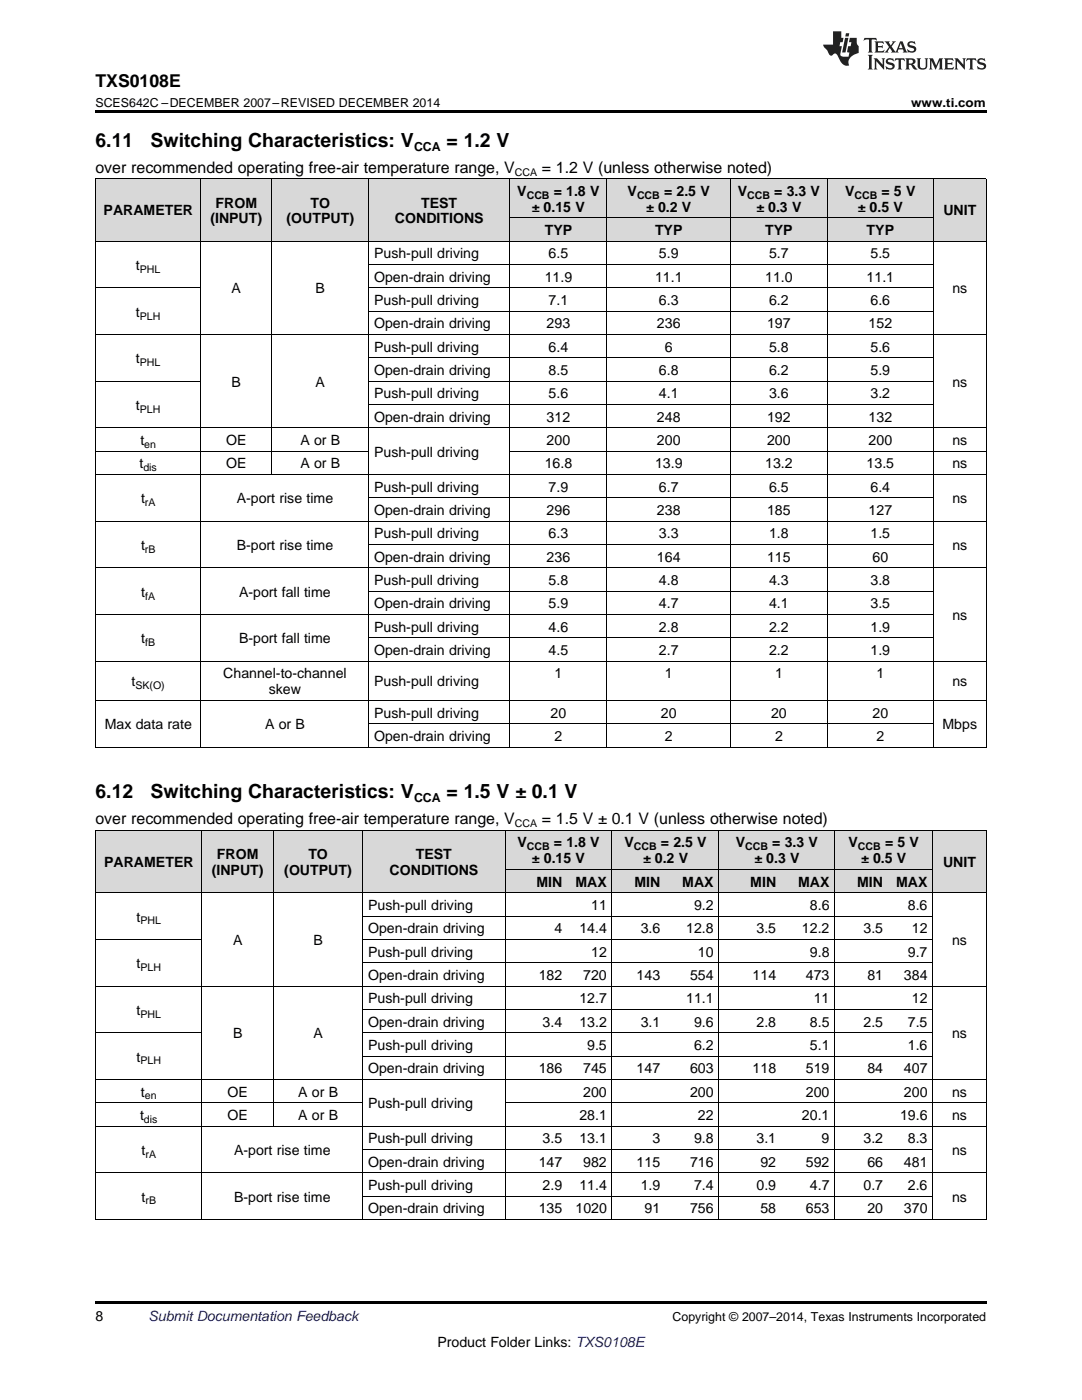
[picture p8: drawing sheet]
<svg xmlns="http://www.w3.org/2000/svg" width="216mm" height="279mm" viewBox="0 0 216 279" stroke-linecap="round" stroke-linejoin="round" font-family="sans-serif">
<defs><g id="words">
<g font-size="3.9">
<text x="19" y="29.3">6.11</text>
<text x="30.1" y="29.3">Switching Characteristics: V</text>
<text x="89.1" y="29.3">= 1.2 V</text>
<text x="19" y="159.3">6.12</text>
<text x="30.1" y="159.3">Switching Characteristics: V</text>
<text x="89.1" y="159.3">= 1.5 V ± 0.1 V</text>
</g>
<text font-size="3.5" x="19" y="17.3">TXS0108E</text>
<g font-size="3.2">
<text x="19" y="34.4">over recommended operating free-air temperature range, V</text>
<text x="108.1" y="34.4">= 1.2 V (unless otherwise noted)</text>
<text x="19" y="164.5">over recommended operating free-air temperature range, V</text>
<text x="108.1" y="164.5">= 1.5 V ± 0.1 V (unless otherwise noted)</text>
</g>
<g font-size="2.8">
<text x="43" y="41.4">FROM</text>
<text x="61.9" y="41.4">TO</text>
<text x="84" y="41.4">TEST</text>
<text x="103.2" y="39.1">V</text>
<text x="110.5" y="39.1">= 1.8 V</text>
<text x="125.2" y="39.1">V</text>
<text x="132.5" y="39.1">= 2.5 V</text>
<text x="147.2" y="39.1">V</text>
<text x="154.5" y="39.1">= 3.3 V</text>
<text x="168.6" y="39.1">V</text>
<text x="175.9" y="39.1">= 5 V</text>
<text x="20.7" y="43">PARAMETER</text>
<text x="42" y="44.6">(INPUT)</text>
<text x="57.2" y="44.6">(OUTPUT)</text>
<text x="78.8" y="44.6">CONDITIONS</text>
<text x="106.1" y="42.3">± 0.15 V</text>
<text x="108.7" y="46.9">TYP</text>
<text x="128.9" y="42.3">± 0.2 V</text>
<text x="130.7" y="46.9">TYP</text>
<text x="150.9" y="42.3">± 0.3 V</text>
<text x="152.7" y="46.9">TYP</text>
<text x="171.2" y="42.3">± 0.5 V</text>
<text x="172.9" y="46.9">TYP</text>
<text x="188.2" y="43">UNIT</text>
<text x="27.1" y="53.9">t</text>
<text x="74.6" y="51.6">Push-pull driving</text>
<text x="109.5" y="51.6">6.5</text>
<text x="131.5" y="51.6">5.9</text>
<text x="153.5" y="51.6">5.7</text>
<text x="173.7" y="51.6">5.5</text>
<text x="46.2" y="58.6">A</text>
<text x="63" y="58.6">B</text>
<text x="74.6" y="56.2">Open-drain driving</text>
<text x="108.7" y="56.2">11.9</text>
<text x="130.7" y="56.2">11.1</text>
<text x="152.7" y="56.2">11.0</text>
<text x="172.9" y="56.2">11.1</text>
<text x="190" y="58.6">ns</text>
<text x="27.1" y="63.2">t</text>
<text x="74.6" y="60.9">Push-pull driving</text>
<text x="74.6" y="65.5">Open-drain driving</text>
<text x="109.1" y="65.5">293</text>
<text x="109.5" y="60.9">7.1</text>
<text x="131.1" y="65.5">236</text>
<text x="131.5" y="60.9">6.3</text>
<text x="153.1" y="65.5">197</text>
<text x="153.5" y="60.9">6.2</text>
<text x="173.3" y="65.5">152</text>
<text x="173.7" y="60.9">6.6</text>
<text x="74.6" y="70.2">Push-pull driving</text>
<text x="109.5" y="70.2">6.4</text>
<text x="132.7" y="70.2">6</text>
<text x="153.5" y="70.2">5.8</text>
<text x="173.7" y="70.2">5.6</text>
<text x="27.1" y="72.5">t</text>
<text x="46.2" y="77.2">B</text>
<text x="63" y="77.2">A</text>
<text x="74.6" y="74.9">Open-drain driving</text>
<text x="109.5" y="74.9">8.5</text>
<text x="131.5" y="74.9">6.8</text>
<text x="153.5" y="74.9">6.2</text>
<text x="173.7" y="74.9">5.9</text>
<text x="190" y="77.2">ns</text>
<text x="27.1" y="81.8">t</text>
<text x="74.6" y="79.5">Push-pull driving</text>
<text x="109.5" y="79.5">5.6</text>
<text x="131.5" y="79.5">4.1</text>
<text x="153.5" y="79.5">3.6</text>
<text x="173.7" y="79.5">3.2</text>
<text x="28" y="88.8">t</text>
<text x="45.1" y="88.8">OE</text>
<text x="59.9" y="88.8">A or B</text>
<text x="74.6" y="84.2">Open-drain driving</text>
<text x="109.1" y="84.2">312</text>
<text x="109.1" y="88.8">200</text>
<text x="131.1" y="84.2">248</text>
<text x="131.1" y="88.8">200</text>
<text x="153.1" y="84.2">192</text>
<text x="153.1" y="88.8">200</text>
<text x="173.3" y="84.2">132</text>
<text x="173.3" y="88.8">200</text>
<text x="190" y="88.8">ns</text>
<text x="27.8" y="93.5">t</text>
<text x="45.1" y="93.5">OE</text>
<text x="59.9" y="93.5">A or B</text>
<text x="74.6" y="91.2">Push-pull driving</text>
<text x="108.7" y="93.5">16.8</text>
<text x="130.7" y="93.5">13.9</text>
<text x="152.7" y="93.5">13.2</text>
<text x="172.9" y="93.5">13.5</text>
<text x="190" y="93.5">ns</text>
<text x="28.2" y="100.5">t</text>
<text x="47.2" y="100.5">A-port rise time</text>
<text x="74.6" y="98.1">Push-pull driving</text>
<text x="109.5" y="98.1">7.9</text>
<text x="131.5" y="98.1">6.7</text>
<text x="153.5" y="98.1">6.5</text>
<text x="173.7" y="98.1">6.4</text>
<text x="190" y="100.5">ns</text>
<text x="74.6" y="102.8">Open-drain driving</text>
<text x="74.6" y="107.5">Push-pull driving</text>
<text x="109.1" y="102.8">296</text>
<text x="109.5" y="107.5">6.3</text>
<text x="131.1" y="102.8">238</text>
<text x="131.5" y="107.5">3.3</text>
<text x="153.1" y="102.8">185</text>
<text x="153.5" y="107.5">1.8</text>
<text x="173.3" y="102.8">127</text>
<text x="173.7" y="107.5">1.5</text>
<text x="28.2" y="109.8">t</text>
<text x="47.2" y="109.8">B-port rise time</text>
<text x="74.6" y="112.1">Open-drain driving</text>
<text x="109.1" y="112.1">236</text>
<text x="131.1" y="112.1">164</text>
<text x="153.1" y="112.1">115</text>
<text x="174.1" y="112.1">60</text>
<text x="190" y="109.8">ns</text>
<text x="28.2" y="119.1">t</text>
<text x="47.7" y="119.1">A-port fall time</text>
<text x="74.6" y="116.8">Push-pull driving</text>
<text x="109.5" y="116.8">5.8</text>
<text x="131.5" y="116.8">4.8</text>
<text x="153.5" y="116.8">4.3</text>
<text x="173.7" y="116.8">3.8</text>
<text x="74.6" y="121.4">Open-drain driving</text>
<text x="109.5" y="121.4">5.9</text>
<text x="131.5" y="121.4">4.7</text>
<text x="153.5" y="121.4">4.1</text>
<text x="173.7" y="121.4">3.5</text>
<text x="190" y="123.8">ns</text>
<text x="28.2" y="128.4">t</text>
<text x="47.7" y="128.4">B-port fall time</text>
<text x="74.6" y="126.1">Push-pull driving</text>
<text x="74.6" y="130.7">Open-drain driving</text>
<text x="109.5" y="126.1">4.6</text>
<text x="109.5" y="130.7">4.5</text>
<text x="131.5" y="126.1">2.8</text>
<text x="131.5" y="130.7">2.7</text>
<text x="153.5" y="126.1">2.2</text>
<text x="153.5" y="130.7">2.2</text>
<text x="173.7" y="126.1">1.9</text>
<text x="173.7" y="130.7">1.9</text>
<text x="26.2" y="137">t</text>
<text x="44.6" y="135.4">Channel-to-channel</text>
<text x="74.6" y="137">Push-pull driving</text>
<text x="110.7" y="135.4">1</text>
<text x="132.7" y="135.4">1</text>
<text x="154.7" y="135.4">1</text>
<text x="174.9" y="135.4">1</text>
<text x="190" y="137">ns</text>
<text x="53.6" y="138.6">skew</text>
<text x="74.6" y="143.2">Push-pull driving</text>
<text x="109.9" y="143.2">20</text>
<text x="131.9" y="143.2">20</text>
<text x="153.8" y="143.2">20</text>
<text x="174.1" y="143.2">20</text>
<text x="20.9" y="145.6">Max data rate</text>
<text x="52.9" y="145.6">A or B</text>
<text x="74.6" y="147.9">Open-drain driving</text>
<text x="110.7" y="147.9">2</text>
<text x="132.7" y="147.9">2</text>
<text x="154.7" y="147.9">2</text>
<text x="174.9" y="147.9">2</text>
<text x="188.1" y="145.6">Mbps</text>
<text x="20.8" y="173">PARAMETER</text>
<text x="43.3" y="171.4">FROM</text>
<text x="61.5" y="171.4">TO</text>
<text x="83" y="171.4">TEST</text>
<text x="103.3" y="169.1">V</text>
<text x="106.2" y="172.3">± 0.15</text>
<text x="110.5" y="169.1">= 1.8 V</text>
<text x="114.9" y="172.3">V</text>
<text x="124.6" y="169.1">V</text>
<text x="128.3" y="172.3">± 0.2 V</text>
<text x="131.9" y="169.1">=</text>
<text x="134.4" y="169.1">2.5 V</text>
<text x="146.8" y="169.1">V</text>
<text x="150.5" y="172.3">± 0.3 V</text>
<text x="154.1" y="169.1">=</text>
<text x="156.6" y="169.1">3.3 V</text>
<text x="169.3" y="169.1">V</text>
<text x="171.8" y="172.3">± 0.5 V</text>
<text x="176.6" y="169.1">= 5 V</text>
<text x="188.2" y="173">UNIT</text>
<text x="42.3" y="174.6">(INPUT)</text>
<text x="56.7" y="174.6">(OUTPUT)</text>
<text x="77.8" y="174.6">CONDITIONS</text>
<text x="107" y="177">MIN</text>
<text x="114.8" y="177">MAX</text>
<text x="126.6" y="177">MIN</text>
<text x="136.1" y="177">MAX</text>
<text x="149.7" y="177">MIN</text>
<text x="159.2" y="177">MAX</text>
<text x="171" y="177">MIN</text>
<text x="178.8" y="177">MAX</text>
<text x="27.2" y="183.9">t</text>
<text x="73.4" y="181.6">Push-pull driving</text>
<text x="118" y="181.6">11</text>
<text x="138.5" y="181.6">9.2</text>
<text x="161.6" y="181.6">8.6</text>
<text x="181.2" y="181.6">8.6</text>
<text x="46.5" y="188.6">A</text>
<text x="62.5" y="188.6">B</text>
<text x="73.4" y="186.3">Open-drain driving</text>
<text x="73.4" y="190.9">Push-pull driving</text>
<text x="110.6" y="186.3">4</text>
<text x="115.6" y="186.3">14.4</text>
<text x="118" y="190.9">12</text>
<text x="127.8" y="186.3">3.6</text>
<text x="136.9" y="186.3">12.8</text>
<text x="139.3" y="190.9">10</text>
<text x="151" y="186.3">3.5</text>
<text x="160" y="186.3">12.2</text>
<text x="161.6" y="190.9">9.8</text>
<text x="172.3" y="186.3">3.5</text>
<text x="181.2" y="190.9">9.7</text>
<text x="182" y="186.3">12</text>
<text x="190" y="188.6">ns</text>
<text x="27.2" y="193.3">t</text>
<text x="73.4" y="195.6">Open-drain driving</text>
<text x="107.5" y="195.6">182</text>
<text x="116.4" y="195.6">720</text>
<text x="127" y="195.6">143</text>
<text x="137.7" y="195.6">554</text>
<text x="150.2" y="195.6">114</text>
<text x="160.8" y="195.6">473</text>
<text x="173.1" y="195.6">81</text>
<text x="180.4" y="195.6">384</text>
<text x="27.2" y="202.6">t</text>
<text x="73.4" y="200.2">Push-pull driving</text>
<text x="115.6" y="200.2">12.7</text>
<text x="136.9" y="200.2">11.1</text>
<text x="162.4" y="200.2">11</text>
<text x="182" y="200.2">12</text>
<text x="46.5" y="207.2">B</text>
<text x="62.5" y="207.2">A</text>
<text x="73.4" y="204.9">Open-drain driving</text>
<text x="73.4" y="209.5">Push-pull driving</text>
<text x="108.3" y="204.9">3.4</text>
<text x="115.6" y="204.9">13.2</text>
<text x="117.2" y="209.5">9.5</text>
<text x="127.8" y="204.9">3.1</text>
<text x="138.5" y="204.9">9.6</text>
<text x="138.5" y="209.5">6.2</text>
<text x="151" y="204.9">2.8</text>
<text x="161.6" y="204.9">8.5</text>
<text x="161.6" y="209.5">5.1</text>
<text x="172.3" y="204.9">2.5</text>
<text x="181.2" y="204.9">7.5</text>
<text x="181.2" y="209.5">1.6</text>
<text x="190" y="207.2">ns</text>
<text x="27.2" y="211.9">t</text>
<text x="73.4" y="214.2">Open-drain driving</text>
<text x="107.5" y="214.2">186</text>
<text x="116.4" y="214.2">745</text>
<text x="127" y="214.2">147</text>
<text x="137.7" y="214.2">603</text>
<text x="150.2" y="214.2">118</text>
<text x="160.8" y="214.2">519</text>
<text x="173.1" y="214.2">84</text>
<text x="180.4" y="214.2">407</text>
<text x="28.1" y="218.9">t</text>
<text x="45.4" y="218.9">OE</text>
<text x="59.5" y="218.9">A or B</text>
<text x="73.4" y="221.2">Push-pull driving</text>
<text x="116.4" y="218.9">200</text>
<text x="137.7" y="218.9">200</text>
<text x="160.8" y="218.9">200</text>
<text x="180.4" y="218.9">200</text>
<text x="190" y="218.9">ns</text>
<text x="27.9" y="223.5">t</text>
<text x="45.4" y="223.5">OE</text>
<text x="59.5" y="223.5">A or B</text>
<text x="115.6" y="223.5">28.1</text>
<text x="139.3" y="223.5">22</text>
<text x="160" y="223.5">20.1</text>
<text x="179.6" y="223.5">19.6</text>
<text x="190" y="223.5">ns</text>
<text x="28.3" y="230.5">t</text>
<text x="46.7" y="230.5">A-port rise time</text>
<text x="73.4" y="228.2">Push-pull driving</text>
<text x="73.4" y="232.8">Open-drain driving</text>
<text x="107.5" y="232.8">147</text>
<text x="108.3" y="228.2">3.5</text>
<text x="115.6" y="228.2">13.1</text>
<text x="116.4" y="232.8">982</text>
<text x="127" y="232.8">115</text>
<text x="130.2" y="228.2">3</text>
<text x="137.7" y="232.8">716</text>
<text x="138.5" y="228.2">9.8</text>
<text x="151" y="228.2">3.1</text>
<text x="151.7" y="232.8">92</text>
<text x="160.8" y="232.8">592</text>
<text x="163.9" y="228.2">9</text>
<text x="172.3" y="228.2">3.2</text>
<text x="173.1" y="232.8">66</text>
<text x="180.4" y="232.8">481</text>
<text x="181.2" y="228.2">8.3</text>
<text x="190" y="230.5">ns</text>
<text x="28.3" y="239.8">t</text>
<text x="46.7" y="239.8">B-port rise time</text>
<text x="73.4" y="237.5">Push-pull driving</text>
<text x="108.3" y="237.5">2.9</text>
<text x="115.6" y="237.5">11.4</text>
<text x="127.8" y="237.5">1.9</text>
<text x="138.5" y="237.5">7.4</text>
<text x="151" y="237.5">0.9</text>
<text x="161.6" y="237.5">4.7</text>
<text x="172.3" y="237.5">0.7</text>
<text x="181.2" y="237.5">2.6</text>
<text x="190" y="239.8">ns</text>
<text x="73.4" y="242.1">Open-drain driving</text>
<text x="107.5" y="242.1">135</text>
<text x="114.8" y="242.1">1020</text>
<text x="128.6" y="242.1">91</text>
<text x="137.7" y="242.1">756</text>
<text x="151.7" y="242.1">58</text>
<text x="160.8" y="242.1">653</text>
<text x="173.1" y="242.1">20</text>
<text x="180.4" y="242.1">370</text>
<text x="19" y="263.6">8</text>
<text x="87.3" y="268.9">Product Folder Links: TXS0108E</text>
</g>
<text font-size="2.8" fill="#0000c8" x="29.6" y="263.6">Submit Documentation Feedback</text>
<g font-size="2.5">
<text x="19" y="21.4">SCES642C –DECEMBER 2007–REVISED DECEMBER 2014</text>
<text x="181.8" y="21.4">www.ti.com</text>
<text x="82.6" y="30.1">CCA</text>
<text x="82.6" y="160.1">CCA</text>
<text x="134.2" y="263.6">Copyright © 2007–2014, Texas Instruments Incorporated</text>
</g>
<g font-size="2.1">
<text x="102.7" y="35.1">CCA</text>
<text x="105.1" y="39.7">CCB</text>
<text x="127.1" y="39.7">CCB</text>
<text x="149.1" y="39.7">CCB</text>
<text x="170.5" y="39.7">CCB</text>
<text x="27.9" y="54.5">PHL</text>
<text x="27.9" y="63.8">PLH</text>
<text x="27.9" y="73.1">PHL</text>
<text x="27.9" y="82.4">PLH</text>
<text x="28.8" y="89.4">en</text>
<text x="28.6" y="94.1">dis</text>
<text x="28.9" y="101">rA</text>
<text x="28.9" y="110.3">rB</text>
<text x="29" y="119.7">fA</text>
<text x="29" y="129">fB</text>
<text x="27" y="137.5">SK(O)</text>
<text x="102.7" y="165.1">CCA</text>
<text x="105.1" y="169.7">CCB</text>
<text x="126.5" y="169.7">CCB</text>
<text x="148.7" y="169.7">CCB</text>
<text x="171.2" y="169.7">CCB</text>
<text x="28" y="184.5">PHL</text>
<text x="28" y="193.8">PLH</text>
<text x="28" y="203.1">PHL</text>
<text x="28" y="212.4">PLH</text>
<text x="28.9" y="219.4">en</text>
<text x="28.7" y="224.1">dis</text>
<text x="29" y="231.1">rA</text>
<text x="29" y="240.4">rB</text>
</g>
</g></defs>
<g fill="#d8d8d8">
<path d="M19 165.7h21.4v12.5h-21.4z"/>
<path d="M40.4 165.7h14.2v12.5h-14.2z"/>
<path d="M54.6 165.7h17.8v12.5h-17.8z"/>
<path d="M72.4 165.7h28.4v12.5h-28.4z"/>
<path d="M100.8 173.6h12.5v4.6h-12.5z"/>
<path d="M113.3 173.6h8.9v4.6h-8.9z"/>
<path d="M122.2 173.6h10.6v4.6h-10.6z"/>
<path d="M132.8 173.6h10.7v4.6h-10.7z"/>
<path d="M143.5 173.6h12.4v4.6h-12.4z"/>
<path d="M155.9 173.6h10.7v4.6h-10.7z"/>
<path d="M166.6 173.6h10.7v4.6h-10.7z"/>
<path d="M177.3 173.6h8.9v4.6h-8.9z"/>
<path d="M186.2 165.7h10.6v12.5h-10.6z"/>
<path d="M100.8 165.7h12.5v7.9h-12.5z"/>
<path d="M113.3 165.7h8.9v7.9h-8.9z"/>
<path d="M122.2 165.7h10.6v7.9h-10.6z"/>
<path d="M132.8 165.7h10.7v7.9h-10.7z"/>
<path d="M143.5 165.7h12.4v7.9h-12.4z"/>
<path d="M155.9 165.7h10.7v7.9h-10.7z"/>
<path d="M166.6 165.7h10.7v7.9h-10.7z"/>
<path d="M177.3 165.7h8.9v7.9h-8.9z"/>
<path d="M19 35.7h21.1v12.5h-21.1z"/>
<path d="M40.1 35.7h14.2v12.5h-14.2z"/>
<path d="M54.3 35.7h19.3v12.5h-19.3z"/>
<path d="M73.6 35.7h28.2v12.5h-28.2z"/>
<path d="M101.8 43.5h19.3v4.7h-19.3z"/>
<path d="M121.1 43.5h24.7v4.7h-24.7z"/>
<path d="M145.8 43.5h19.3v4.7h-19.3z"/>
<path d="M165.1 43.5h17.6v4.7h-17.6z"/>
<path d="M182.7 43.5h3.6v4.7h-3.6z"/>
<path d="M186.3 35.7h10.5v12.5h-10.5z"/>
<path d="M101.8 35.7h19.3v7.8h-19.3z"/>
<path d="M121.1 35.7h24.7v7.8h-24.7z"/>
<path d="M145.8 35.7h19.3v7.8h-19.3z"/>
<path d="M165.1 35.7h17.6v7.8h-17.6z"/>
<path d="M182.7 35.7h3.6v7.8h-3.6z"/>
</g>
<path d="M19 22h177.8v.5h-177.8zM19 149.1l.2 .1zM54.2 149.1l.1 .1zM73.5 149.1l.1 .1zM101.7 149.1l.1 .1zM121 149.1l.1 .1zM145.7 149.1l.1 .1zM165 149.1l.1 .1zM182.6 149.1l.1 .1zM186.2 149.1l.1 .1zM196.7 149.1l.1 .1zM19 259.7h177.8v.5h-177.8z" fill="#000"/>
<g fill="none" stroke="#000" stroke-width=".2">
<path d="M19 35.6h177.8M19.1 35.7v113.5M40.1 35.7v113.5M54.2 35.7v59.1M73.5 35.7v113.5M101.7 35.7v113.5M121.1 35.7v113.5M145.7 35.7v113.5M165.1 35.7v113.5M186.2 35.7v113.5M196.8 35.7v113.5M19 57.4h21.1"/>
<path d="M19 48.1h177.8M73.6 57.4h112.6M73.6 52.8h112.6M101.8 43.5h84.4M19 76.1h21.1M19 66.8h177.8M73.6 76.1h112.6M73.6 71.4h112.6M73.6 62.1h112.6M19 94.7h177.8M19 90h54.6M19 85.4h177.8"/>
<path d="M73.6 99.4h112.6M73.6 80.7h112.6M101.8 90h95M19 113.3h177.8M19 104h177.8M73.6 118h112.6M73.6 108.7h112.6M19 139.8h177.8M19 132h177.8M19 122.6h167.2M73.6 127.3h112.6M19 149.1h177.8"/>
<path d="M73.6 144.4h112.6M19 178.2h177.8M19 165.7h177.8M19.1 165.7v77.7M40.3 165.7v77.7M54.6 165.7v59.1M72.3 165.7v77.7M100.8 165.7v77.7M100.8 173.5h85.4M122.1 165.7v77.7M143.5 165.7v77.7M166.6 165.7v77.7"/>
<path d="M186.1 165.7v77.7M196.8 165.7v77.7M19 196.8h177.8M19 187.5h21.4M72.4 192.1h113.8M72.4 187.5h113.8M72.4 182.8h113.8M19 215.4h177.8M19 206.1h21.4M72.4 210.8h113.8M72.4 206.1h113.8M72.4 201.5h113.8"/>
<path d="M19 234.1h177.8M19 224.7h177.8M19 220.1h53.4M72.4 238.7h113.8M72.4 229.4h113.8M100.8 220.1h96M19 243.4h177.8"/>
</g>
<g fill="#231f20">
<path d="M172.5 7.6l-.1 .5 .4-.2h.6v.1v2.1l-.2 .4h.9l-.2-.4v-2.1l.1-.1h.5l.5 .2-.2-.5zM174.5 8.3l.2 .3v1.5l-.2 .4h1.8l.2-.6a1.04 1.04 0 0 1-1.3 .2v-.7h.6l.3 .2v-.6l-.3 .2h-.6v-.6l.8-.1 .4 .3-.2-.5zM176.5 8.3l.9 1.1-.9 1.1h.8l-.2-.2 .4-.7 .5 .7-.2 .2h1.5l-.2-.2 .2-.4h.9l.1 .4-.2 .2h1l-.3-.3-.7-1.9h-.5l-.9 2-.8-1 .9-1h-.8l.1 .3-.4 .5-.3-.6 .1-.2zM179.7 8.6l.4 1h-.7zM181.3 8.4a.63 .63 0 0 0-.2 .7 .63 .63 0 0 0 .6 .4l.6 .2 .1 .2a.75 .75 0 0 1-.7 .4 .75 .75 0 0 1-.6-.5l.1 .7 .1-.1a1.11 1.11 0 0 0 1.5-.6 1.13 1.13 0 0 0-1.2-.8l-.1-.4a1.04 1.04 0 0 1 1.2 .2l-.2-.5-.2 .1-.4-.2zM173.2 10.9l.2 .4v2.2l-.2 .4h1l-.3-.4v-2.2l.3-.4zM174.3 11.6l.3 .4v1.5l-.3 .4h.8l-.2-.4v-1.3l1.5 1.7v-1.9l.2-.4h-.7l.2 .4v.9l-1.1-1.3zM177 11.8a.62 .62 0 0 0-.2 .7 .62 .62 0 0 0 .6 .4l.6 .1 .1 .3a.76 .76 0 0 1-.7 .3 .76 .76 0 0 1-.7-.4l.2 .7 .1-.1a1.11 1.11 0 0 0 1.5-.6 1.13 1.13 0 0 0-1.2-.8l-.1-.4a1.04 1.04 0 0 1 1.2 .2l-.2-.6-.2 .1-.5-.1zM178.7 11.6l-.2 .6a.61 .61 0 0 1 .8-.3v1.6l-.2 .4h.9l-.2-.4v-1.6a.63 .63 0 0 1 .7 .3l-.1-.6zM180.6 11.6l.3 .4v1.5l-.3 .4h1l-.2-.2-.1-.8 .6 .2a.76 .76 0 0 0 1.2 .7l-1-1a.58 .58 0 0 0 .6-.5 .58 .58 0 0 0-.5-.6zM181.4 11.9h.1a.45 .45 0 0 1 .5 .1 .45 .45 0 0 1 .1 .5l-.8 .2zM182.9 11.6l.2 .2a2.17 2.17 0 0 0 .3 1.9 .99 .99 0 0 0 1.6-.6v-1.1l.2-.4h-.7l.2 .2a1.92 1.92 0 0 1-.2 1.8 .6 .6 0 0 1-.9-.5v-1.1l.2-.4zM185.4 11.6l.2 .4v1.5l-.2 .4h.7l-.2-.4v-1.4l.8 1.8 .8-1.8v1.4l-.2 .4h.9l-.2-.4v-1.5l.2-.4h-.8l-.6 1.5-.6-1.5zM188.4 11.6l.2 .4v1.5l-.2 .4h1.8l.1-.6a1.04 1.04 0 0 1-1.2 .1v-.6h.5l.4 .2v-.6l-.4 .2h-.5v-.7h.8l.3 .3-.1-.6zM190.5 11.6l.2 .4v1.5l-.2 .4h.7l-.2-.4v-1.3l1.5 1.7v-1.9l.2-.4h-.7l.2 .4v.9l-1.1-1.3zM192.9 11.6l-.1 .6a.61 .61 0 0 1 .7-.3l.1 1.6-.3 .4h1l-.3-.4 .1-1.6a.63 .63 0 0 1 .7 .3l-.1-.6zM195.2 11.8a.62 .62 0 0 0-.2 .7 .62 .62 0 0 0 .6 .4l.6 .1 .1 .3a.76 .76 0 0 1-.7 .3 .76 .76 0 0 1-.6-.4l.1 .7 .1-.1a1.11 1.11 0 0 0 1.6-.6 1.13 1.13 0 0 0-1.3-.8l-.1-.4a1.04 1.04 0 0 1 1.2 .2l-.1-.6-.2 .1-.5-.1z"/>
<path d="M166.2 6.3v2.6h-1.9v.4l.8 .9a.91 .91 0 0 0 1 .8 .56 .56 0 0 1 .5-.3 .56 .56 0 0 1 .5 .3l.4 .8a1.53 1.53 0 0 0 1.9 1.2 1.54 1.54 0 0 1 1-2.1l.9-.3v-1.4a1.52 1.52 0 0 1-.4-1.6h-1.3l-.2 .8h.5l-.2 .8h-.5l-.1 1v.2l.4 .1-.2 .8a1.93 1.93 0 0 1-1.6-.3l.3-1.8h-.5l.2-.8h.4l.2-.8h-.4v-1.3zM168.6 7.6l-.6 2.9h.7l.6-2.9zM168.8 6.6l-.1 .7h.6l.2-.7z"/>
</g>
<use href="#words"/>
</svg>
